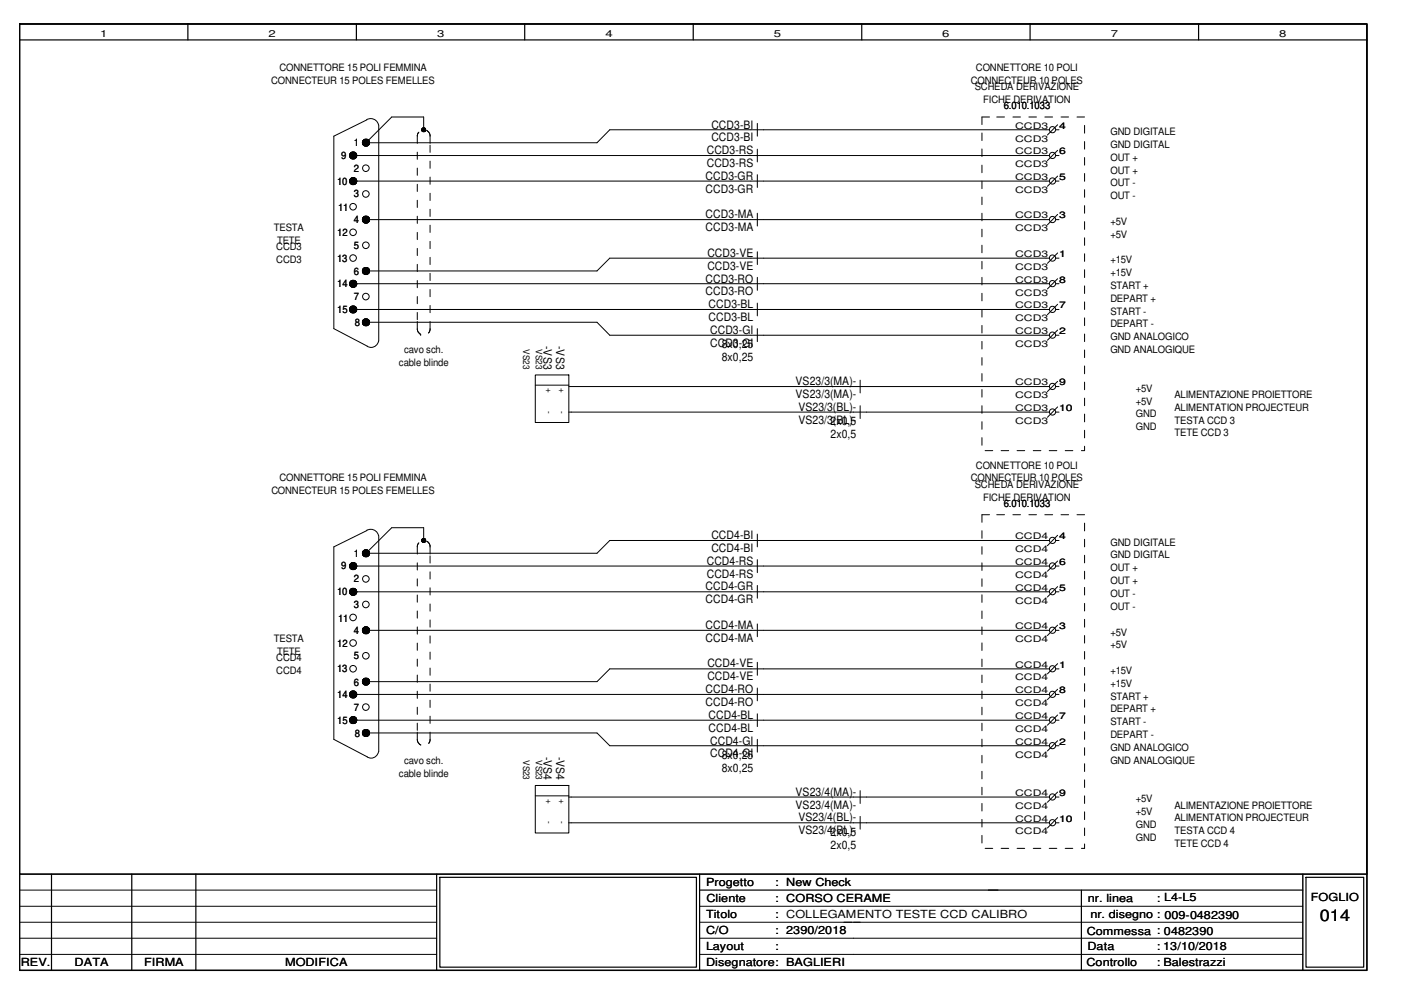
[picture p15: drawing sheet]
<svg xmlns="http://www.w3.org/2000/svg" width="297mm" height="210mm" viewBox="0 0 297 210" stroke-linecap="round" stroke-linejoin="round" font-family="sans-serif">
<defs><g id="words">
<text font-size="3.4" x="279.8" y="195.2">014</text>
<g font-size="2.5">
<text x="150.8" y="27.3">CCD3-BI</text>
<text x="150.8" y="30">CCD3-BI</text>
<text x="149.9" y="32.7">CCD3-RS</text>
<text x="149.9" y="35.4">CCD3-RS</text>
<text x="149.6" y="38.1">CCD3-GR</text>
<text x="149.6" y="40.9">CCD3-GR</text>
<text x="149.6" y="46.3">CCD3-MA</text>
<text x="149.6" y="49">CCD3-MA</text>
<text x="149.6" y="59.9">CCD3-RO</text>
<text x="150" y="54.4">CCD3-VE</text>
<text x="150" y="57.2">CCD3-VE</text>
<text x="149.6" y="62.6">CCD3-RO</text>
<text x="150.2" y="65.3">CCD3-BL</text>
<text x="150.2" y="68.1">CCD3-BL</text>
<text x="150.6" y="70.8">CCD3-GI</text>
<text x="115.2" y="73.4" transform="rotate(90 115.2 73.4)">-VS3</text>
<text x="117.9" y="73.4" transform="rotate(90 117.9 73.4)">-VS3</text>
<text x="150.6" y="73.5">CCD3-GI</text>
<text x="153" y="73.8">8x0,25</text>
<text x="153" y="76.5">8x0,25</text>
<text x="168.7" y="81.7">VS23/3(MA)-</text>
<text x="168.7" y="84.4">VS23/3(MA)-</text>
<text x="169.3" y="87.1">VS23/3(BL)-</text>
<text x="169.3" y="89.8">VS23/3(BL)-</text>
<text x="176.1" y="90.1">2x0,5</text>
<text x="176.1" y="92.8">2x0,5</text>
<text x="149.9" y="119.8">CCD4-RS</text>
<text x="150.8" y="114.3">CCD4-BI</text>
<text x="150.8" y="117">CCD4-BI</text>
<text x="149.6" y="125.2">CCD4-GR</text>
<text x="149.9" y="122.5">CCD4-RS</text>
<text x="149.6" y="127.9">CCD4-GR</text>
<text x="149.6" y="133.3">CCD4-MA</text>
<text x="149.6" y="136.1">CCD4-MA</text>
<text x="150" y="141.5">CCD4-VE</text>
<text x="149.6" y="146.9">CCD4-RO</text>
<text x="149.6" y="149.7">CCD4-RO</text>
<text x="150" y="144.2">CCD4-VE</text>
<text x="150.2" y="152.4">CCD4-BL</text>
<text x="150.2" y="155.1">CCD4-BL</text>
<text x="115.2" y="160.4" transform="rotate(90 115.2 160.4)">-VS4</text>
<text x="117.9" y="160.4" transform="rotate(90 117.9 160.4)">-VS4</text>
<text x="150.6" y="157.9">CCD4-GI</text>
<text x="150.6" y="160.6">CCD4-GI</text>
<text x="153" y="160.9">8x0,25</text>
<text x="153" y="163.6">8x0,25</text>
<text x="168.7" y="168.7">VS23/4(MA)-</text>
<text x="168.7" y="171.4">VS23/4(MA)-</text>
<text x="169.3" y="174.2">VS23/4(BL)-</text>
<text x="169.3" y="176.9">VS23/4(BL)-</text>
<text x="176.1" y="177.2">2x0,5</text>
<text x="176.1" y="179.9">2x0,5</text>
</g>
<g font-size="2.4">
<text x="149.7" y="187.9">Progetto</text>
<text x="149.8" y="191.3">Cliente</text>
<text x="164.3" y="187.9">: New Check</text>
<text x="164.3" y="191.3">: CORSO CERAME</text>
<text x="230.6" y="191.3">nr. linea</text>
<text x="245.3" y="191.3">: L4-L5</text>
<text x="277.9" y="191">FOGLIO</text>
<text x="149.7" y="194.7">Titolo</text>
<text x="164.3" y="194.7">: COLLEGAMENTO TESTE CCD CALIBRO</text>
<text x="231.2" y="194.6">nr. disegno : 009-0482390</text>
<text x="149.7" y="201.5">Layout</text>
<text x="149.7" y="198.1">C/O</text>
<text x="164.3" y="198.1">: 2390/2018</text>
<text x="164.3" y="201.5">:</text>
<text x="230.4" y="198.3">Commessa : 0482390</text>
<text x="230.5" y="201.5">Data</text>
<text x="245.3" y="201.5">: 13/10/2018</text>
<text x="4.4" y="204.9">REV.</text>
<text x="15.8" y="204.9">DATA</text>
<text x="30.6" y="204.9">FIRMA</text>
<text x="60.4" y="204.9">MODIFICA</text>
<text x="149.7" y="204.9">Disegnatore: BAGLIERI</text>
<text x="230.3" y="204.9">Controllo</text>
<text x="245.3" y="204.9">: Balestrazzi</text>
<text x="246.7" y="204.9">Balestrazzi</text>
</g>
<g font-size="2.2">
<text x="57.5" y="17.7">CONNECTEUR 15 POLES FEMELLES</text>
<text x="59.3" y="15">CONNETTORE 15 POLI FEMMINA</text>
<text x="205.8" y="17.7">CONNECTEUR 10 POLES</text>
<text x="206.9" y="15">CONNETTORE 10 POLI</text>
<text x="206.7" y="19.1">SCHEDA DERIVAZIONE</text>
<text x="208.4" y="21.8">FICHE DERIVATION</text>
<text x="212.8" y="23.2">6.010.1033</text>
<text x="235.4" y="28.6">GND DIGITALE</text>
<text x="72.3" y="33.7">9</text>
<text x="75" y="30.9">1</text>
<text x="235.4" y="31.3">GND DIGITAL</text>
<text x="235.4" y="34">OUT +</text>
<text x="71.5" y="39.2">10</text>
<text x="75" y="36.4">2</text>
<text x="75" y="41.8">3</text>
<text x="235.4" y="36.8">OUT +</text>
<text x="235.4" y="39.5">OUT -</text>
<text x="71.7" y="44.7">11</text>
<text x="75" y="47.3">4</text>
<text x="235.4" y="42.2">OUT -</text>
<text x="235.4" y="47.7">+5V</text>
<text x="58.1" y="49">TESTA</text>
<text x="58.6" y="53.1">CCD3</text>
<text x="58.8" y="51.7">TETE</text>
<text x="71.5" y="50">12</text>
<text x="75" y="52.7">5</text>
<text x="235.4" y="50.4">+5V</text>
<text x="58.6" y="55.8">CCD3</text>
<text x="71.5" y="55.5">13</text>
<text x="75" y="58.3">6</text>
<text x="235.4" y="55.8">+15V</text>
<text x="235.4" y="58.5">+15V</text>
<text x="71.5" y="60.9">14</text>
<text x="75" y="63.6">7</text>
<text x="235.4" y="61.3">START +</text>
<text x="235.4" y="64">DEPART +</text>
<text x="71.5" y="66.3">15</text>
<text x="75.2" y="69.2">8</text>
<text x="235.4" y="66.7">START -</text>
<text x="235.4" y="69.4">DEPART -</text>
<text x="84.6" y="77.6">cable blinde</text>
<text x="85.7" y="74.9">cavo sch.</text>
<text x="235.4" y="72.1">GND ANALOGICO</text>
<text x="235.4" y="74.9">GND ANALOGIQUE</text>
<text x="240.8" y="83">+5V</text>
<text x="240.8" y="85.8">+5V</text>
<text x="240.8" y="88.5">GND</text>
<text x="249" y="84.4">ALIMENTAZIONE PROIETTORE</text>
<text x="249" y="87.1">ALIMENTATION PROJECTEUR</text>
<text x="249" y="89.8">TESTA CCD 3</text>
<text x="240.8" y="91.2">GND</text>
<text x="249" y="92.5">TETE CCD 3</text>
<text x="206.9" y="99.4">CONNETTORE 10 POLI</text>
<text x="57.5" y="104.8">CONNECTEUR 15 POLES FEMELLES</text>
<text x="59.3" y="102.1">CONNETTORE 15 POLI FEMMINA</text>
<text x="205.8" y="102.1">CONNECTEUR 10 POLES</text>
<text x="206.7" y="103.4">SCHEDA DERIVAZIONE</text>
<text x="208.4" y="106.2">FICHE DERIVATION</text>
<text x="212.8" y="107.5">6.010.1033</text>
<text x="75" y="118">1</text>
<text x="235.4" y="115.7">GND DIGITALE</text>
<text x="235.4" y="118.4">GND DIGITAL</text>
<text x="72.3" y="120.7">9</text>
<text x="75" y="123.5">2</text>
<text x="235.4" y="121.1">OUT +</text>
<text x="235.4" y="123.8">OUT +</text>
<text x="71.5" y="126.2">10</text>
<text x="71.7" y="131.8">11</text>
<text x="75" y="128.9">3</text>
<text x="235.4" y="126.6">OUT -</text>
<text x="235.4" y="129.3">OUT -</text>
<text x="58.1" y="136.1">TESTA</text>
<text x="71.5" y="137.1">12</text>
<text x="75" y="134.4">4</text>
<text x="235.4" y="134.7">+5V</text>
<text x="235.4" y="137.5">+5V</text>
<text x="58.6" y="140.2">CCD4</text>
<text x="58.6" y="142.9">CCD4</text>
<text x="58.8" y="138.8">TETE</text>
<text x="71.5" y="142.6">13</text>
<text x="75" y="139.8">5</text>
<text x="235.4" y="142.9">+15V</text>
<text x="71.5" y="148">14</text>
<text x="75" y="145.4">6</text>
<text x="235.4" y="145.6">+15V</text>
<text x="235.4" y="148.3">START +</text>
<text x="71.5" y="153.4">15</text>
<text x="75" y="150.7">7</text>
<text x="235.4" y="151">DEPART +</text>
<text x="235.4" y="153.8">START -</text>
<text x="75.2" y="156.3">8</text>
<text x="85.7" y="161.9">cavo sch.</text>
<text x="235.4" y="156.5">DEPART -</text>
<text x="235.4" y="159.2">GND ANALOGICO</text>
<text x="235.4" y="161.9">GND ANALOGIQUE</text>
<text x="84.6" y="164.7">cable blinde</text>
<text x="240.8" y="170.1">+5V</text>
<text x="240.8" y="172.8">+5V</text>
<text x="249" y="171.4">ALIMENTAZIONE PROIETTORE</text>
<text x="240.8" y="175.6">GND</text>
<text x="240.8" y="178.3">GND</text>
<text x="249" y="174.2">ALIMENTATION PROJECTEUR</text>
<text x="249" y="176.9">TESTA CCD 4</text>
<text x="249" y="179.6">TETE CCD 4</text>
</g>
<g font-size="2">
<text x="21.2" y="7.8">1</text>
<text x="56.9" y="7.8">2</text>
<text x="92.7" y="7.8">3</text>
<text x="128.4" y="7.8">4</text>
<text x="164.1" y="7.8">5</text>
<text x="199.8" y="7.8">6</text>
<text x="235.5" y="7.8">7</text>
<text x="271.2" y="7.8">8</text>
</g>
<g font-size="1.9">
<text x="215.2" y="27.3">CCD3</text>
<text x="224.5" y="27.3">4</text>
<text x="215.2" y="30">CCD3</text>
<text x="215.2" y="32.7">CCD3</text>
<text x="215.2" y="35.4">CCD3</text>
<text x="224.5" y="32.7">6</text>
<text x="215.2" y="38.2">CCD3</text>
<text x="215.2" y="40.9">CCD3</text>
<text x="224.5" y="38.2">5</text>
<text x="215.2" y="46.3">CCD3</text>
<text x="224.5" y="46.3">3</text>
<text x="215.2" y="49.1">CCD3</text>
<text x="215.2" y="54.5">CCD3</text>
<text x="215.2" y="57.2">CCD3</text>
<text x="215.2" y="59.9">CCD3</text>
<text x="224.5" y="54.5">1</text>
<text x="224.5" y="59.9">8</text>
<text x="215.2" y="62.7">CCD3</text>
<text x="215.2" y="65.4">CCD3</text>
<text x="224.5" y="65.4">7</text>
<text x="215.2" y="70.8">CCD3</text>
<text x="215.2" y="68.1">CCD3</text>
<text x="224.5" y="70.8">2</text>
<text x="110.9" y="74.1" transform="rotate(90 110.9 74.1)">VS23</text>
<text x="113.6" y="74.1" transform="rotate(90 113.6 74.1)">VS23</text>
<text x="215.2" y="73.5">CCD3</text>
<text x="115.8" y="82.3" transform="rotate(90 115.8 82.3)">+</text>
<text x="118.5" y="82.3" transform="rotate(90 118.5 82.3)">+</text>
<text x="215.2" y="81.7">CCD3</text>
<text x="224.5" y="81.7">9</text>
<text x="115.8" y="87.1" transform="rotate(90 115.8 87.1)">-</text>
<text x="118.5" y="87.1" transform="rotate(90 118.5 87.1)">-</text>
<text x="215.2" y="84.4">CCD3</text>
<text x="215.2" y="87.2">CCD3</text>
<text x="215.2" y="89.9">CCD3</text>
<text x="224.5" y="87.2">10</text>
<text x="215.2" y="114.3">CCD4</text>
<text x="215.2" y="117.1">CCD4</text>
<text x="215.2" y="119.8">CCD4</text>
<text x="224.5" y="114.3">4</text>
<text x="224.5" y="119.8">6</text>
<text x="215.2" y="122.5">CCD4</text>
<text x="215.2" y="125.2">CCD4</text>
<text x="224.5" y="125.2">5</text>
<text x="215.2" y="128">CCD4</text>
<text x="215.2" y="133.4">CCD4</text>
<text x="215.2" y="136.1">CCD4</text>
<text x="224.5" y="133.4">3</text>
<text x="215.2" y="141.6">CCD4</text>
<text x="224.5" y="141.6">1</text>
<text x="215.2" y="144.3">CCD4</text>
<text x="215.2" y="147">CCD4</text>
<text x="215.2" y="149.7">CCD4</text>
<text x="224.5" y="147">8</text>
<text x="215.2" y="152.4">CCD4</text>
<text x="215.2" y="155.2">CCD4</text>
<text x="224.5" y="152.4">7</text>
<text x="110.9" y="161.2" transform="rotate(90 110.9 161.2)">VS23</text>
<text x="113.6" y="161.2" transform="rotate(90 113.6 161.2)">VS23</text>
<text x="215.2" y="157.9">CCD4</text>
<text x="215.2" y="160.6">CCD4</text>
<text x="224.5" y="157.9">2</text>
<text x="115.8" y="169.3" transform="rotate(90 115.8 169.3)">+</text>
<text x="118.5" y="169.3" transform="rotate(90 118.5 169.3)">+</text>
<text x="215.2" y="168.8">CCD4</text>
<text x="215.2" y="171.5">CCD4</text>
<text x="224.5" y="168.8">9</text>
<text x="115.8" y="174.2" transform="rotate(90 115.8 174.2)">-</text>
<text x="118.5" y="174.2" transform="rotate(90 118.5 174.2)">-</text>
<text x="215.2" y="174.2">CCD4</text>
<text x="215.2" y="176.9">CCD4</text>
<text x="224.5" y="174.2">10</text>
</g>
</g></defs>
<path d="M4.1 5.1h285.7v200.6h-285.7zM276.2 185.3v20.4" fill="none" stroke="#000" stroke-width=".3"/>
<g fill="none" stroke="#000" stroke-width=".25">
<path d="M4.1 5.1h285.7v200.6h-285.7zM4.1 5.1h285.7v180.2h-285.7zM4.1 8.5h285.7M39.8 5.1v3.4M75.6 5.1v3.4M111.2 5.1v3.4M147 5.1v3.4M182.7 5.1v3.4M218.4 5.1v3.4M254.1 5.1v3.4M4.1 185.3h285.7M10.9 185.3v20.4"/>
<path d="M27.9 185.3v20.4M41.5 185.3v20.4M92.6 185.3v20.4M93.3 186h54.4v19.1h-54.4zM148.3 185.3v20.4M148.3 188.7h127.9M229.3 188.7v17M276.9 186h12.2v19.1h-12.2z"/>
</g>
<g fill="none" stroke="#000" stroke-width=".21">
<path d="M74.1 33.1h1.5M74.1 33h1.5M74.1 33h148.4M74.1 32.9h1.5M74.1 32.8h1.5M74.1 38.6h1.5M74.1 38.5h1.5M74.1 38.4h1.5M74.1 38.4h148.4M74.1 38.3h1.5M74.1 38.2h1.5M74.2 33.3h1.4"/>
<path d="M74.2 33.2h1.4M74.2 32.7h1.4M74.2 38.7h1.4M74.2 38.1h1.4M74.2 32.6h1.4M74.2 38.8h1.4M74.2 38h1.3M74.2 33.4h1.3M74.2 32.6h1.3M74.2 38.9h1.3M74.3 33.4h1.2M74.3 32.5h1.2"/>
<path d="M74.3 38.9h1.2M74.3 33.5h1.1M74.3 32.4h1.1M74.3 38.9h1.1M74.3 37.9h1.1M74.3 37.8h1.1M74.4 32.4h1M74.4 39h1M74.4 32.3h.9M74.4 37.8h.9M74.5 33.6h.8M74.5 32.3h.8"/>
<path d="M74.5 39.1h.8M74.5 37.8h.8M74.5 33.7h.7M74.6 33.7h.5M74.6 39.1h.5M74.7 32.2h.4M74.7 39.2h.4M74.7 37.7h.4M75.6 33.3l-1.4 .1M75.6 33.1h-1.5M76.8 30.4h1.6M76.8 30.3h1.6"/>
<path d="M76.8 30.2h1.6M76.8 30.1h1.6M76.9 30.5h1.4M76.9 30.4h1.4M76.9 30.1h1.5M76.9 30h1.4M76.9 30.6h1.4M76.9 29.9h1.4M77 30.7h1.2M77 29.8h1.2M77 30.8h1.1M77.1 29.7h1"/>
<path d="M77.1 30.9h1M77.1 29.6h1M77.2 30.9h.8M77.2 29.6h.8M77.3 30.9h.6M77.3 29.5h.6M77.4 31h.4M77.7 25.4a1.73 1.73 0 0 1 2.6 1.1M77.8 25.4l-7 3.5v40.8l7 3.7a1.58 1.58 0 0 0 2.5-1.1M80.3 26.5v45.8M88.5 32.3v1.5M88.5 35.6v1.6"/>
<path d="M88.5 39.1v1.5M88.8 28l-.3 .7v1.7M89.4 27.6h.9M89.4 27.5h.9M89.4 27.4h.9M89.4 27.3h.9M89.4 27.7h.8M89.5 27.3h.7M89.5 27.8h.7M89.6 27.2h.5M89.6 27.9h.5M89.7 27.1h.3"/>
<path d="M89.7 27.9h.3M89.8 27.5v-2.7h-6.7l-5.5 5.5M90.5 27.7h.1M90.5 27.7l.4 .3 .3 .6v1.8M91.2 30.8v1.5M91.2 34.2v1.5M91.2 37.5v1.6M160.6 26.2v2.7M160.6 31.6v2.7M160.6 37v2.8M208.2 28.2v1.6M208.2 31.6v1.6"/>
<path d="M208.2 35v1.6M208.2 38.4v1.6M209.8 24.8h-1.6v1.6M211.3 24.8h1.7M214.8 24.8h1.6M218.1 24.8h1.6M221.5 24.8h1.7M222.5 27.5h-93.2l-2.7 2.8h-49.8M223.9 33h.6M223.9 38.4h.6M223.9 27.5h.6M224.2 26.5l-2.1 2.1"/>
<path d="M224.2 31.9l-2.1 2.1M224.2 37.3l-2.1 2.2M225 24.8h1.6M228.3 24.8h1.7M230 26.6v1.6M230 30v1.6M230 33.4v1.6M230 36.8v1.6M74.1 60h1.5M74.2 59.9h1.4M74.2 59.8h1.3M74.2 59.7h1.3"/>
<path d="M74.3 59.7h1.2M74.3 59.6h1.1M74.4 59.6h.9M74.5 59.5h.8M74.5 59.5h.7M74.7 59.4h.4M76.8 46.7h1.6M76.8 46.6h145.7M76.8 46.5h1.6M76.8 46.4h1.6M76.8 57.6h1.6M76.8 57.5h1.6"/>
<path d="M76.8 57.4h1.6M76.8 57.3h1.6M76.9 46.9h1.4M76.9 46.8h1.4M76.9 46.7h1.5M76.9 46.4h1.5M76.9 46.3h1.4M76.9 57.7h1.4M76.9 57.6h1.5M76.9 57.2h1.4M76.9 46.2h1.4M76.9 57.8h1.4"/>
<path d="M76.9 57.1h1.4M77 47h1.2M77 57.9h1.2M77 57h1.2M77 47.1h1.2M77 46.1h1.2M77 46.1h1.1M77 46h1.1M77 56.9h1.1M77.1 47.2h1M77.1 47.1h1M77.1 58h1"/>
<path d="M77.1 46h1M77.2 47.2h.8M77.2 58.1h.8M77.2 56.8h.8M77.3 45.9h.6M77.3 56.8h.6M77.3 47.3h.6M77.3 45.8h.6M77.4 56.7h.4M77.4 47.3h.4M77.4 58.2h.4M88.5 42.5v1.5"/>
<path d="M88.5 45.8v1.6M88.5 49.3v1.5M88.5 52.7v1.5M88.5 56v1.6M88.5 59.5v1.5M91.2 41v1.5M91.2 44.4v1.5M91.2 47.8v1.5M91.2 51.2v1.5M91.2 54.6v1.5M91.2 58v1.5M160.6 45.2v2.7"/>
<path d="M160.6 53.4v2.7M160.6 58.8v2.8M208.2 41.8v1.6M208.2 45.2v1.6M208.2 48.6v1.6M208.2 52v1.6M208.2 55.4v1.6M208.2 58.8v1.6M222.5 54.7h-93.2l-2.7 2.7h-49.8M223.9 46.6h.6M223.9 54.7h.6M224.2 45.5l-2.1 2.2"/>
<path d="M224.2 53.6l-2.1 2.2M224.2 59.1l-2.1 2.2M230 40.2v1.6M230 43.6v1.6M230 47v1.6M230 50.4v1.6M230 53.8v1.6M230 57.2v1.6M74.1 60.4h1.5M74.1 60.3h1.5M74.1 60.2h1.5M74.1 60.2h148.4"/>
<path d="M74.1 60.1h1.5M74.1 65.8h1.5M74.1 65.7h1.5M74.1 65.6h148.4M74.1 65.6h1.5M74.1 65.5h1.5M74.1 65.4h1.5M74.2 60.4h1.4M74.2 65.9h1.4M74.2 65.4h1.4M74.2 65.3h1.4M74.2 60.6h1.3"/>
<path d="M74.2 60.5h1.4M74.2 66h1.3M74.2 65.2h1.3M74.3 66.1h1.2M74.3 65.2h1.2M74.3 65.1h1.2M74.3 60.7h1.1M74.4 60.7h1M74.4 66.2h1M74.4 60.8h.9M74.4 65h.9M74.5 66.3h.8"/>
<path d="M74.5 60.8h.8M74.5 66.3h.7M74.5 64.9h.7M74.6 66.3h.5M74.6 64.9h.5M74.7 60.9h.4M75.6 60.5h-1.4M76.8 68.5h1.6M76.8 68.4h1.6M76.8 68.3h49.8l2.7 2.8h93.2M76.8 68.3h1.6M76.8 68.2h1.6"/>
<path d="M76.9 68.6h1.4M76.9 68.5h1.4M76.9 68.2h1.5M76.9 68.1h1.4M76.9 68.7h1.4M76.9 68h1.4M76.9 67.9h1.4M77 68.8h1.2M77 68.7h1.2M77 67.9h1.2M77 67.8h1.1M77.1 68.9h1"/>
<path d="M77.1 67.7h1M77.2 69h.8M77.2 67.7h.8M77.3 67.6h.6M77.3 69h.6M77.4 67.6h.4M88.5 68.2v1.9l.7 .8M88.5 62.9v1.5M88.5 66.3v1.5M89.2 70.9h.1M91.2 61.4v1.5M91.2 64.8v1.5"/>
<path d="M91.2 68.2v1.8l-.4 .6M113.5 79.5h7.1v10.1h-7.1zM160.6 64.3v2.7M160.6 69.7v2.7M208.2 62.2v1.6M208.2 65.6v1.6M208.2 69v1.6M208.2 72.4v1.6M208.2 75.8v1.6M208.2 79.2v1.6M223.9 60.2h.6M223.9 65.6h.6"/>
<path d="M223.9 71.1h.6M224.2 70l-2.1 2.1M224.2 64.5l-2.1 2.2M230 60.6v1.6M230 64v1.6M230 67.4v1.6M230 70.8v1.6M230 74.2v1.6M230 77.6v1.6M113.5 81.7h7.1M120.6 87.4h101.9M120.6 82h101.9"/>
<path d="M182.4 80.6v2.7M182.4 86v2.7M208.2 82.6v1.6M208.2 86v1.6M208.2 89.4v1.6M208.2 92.8v1.6M208.9 95.5h1.6M212.3 95.5h1.6M215.6 95.5h1.7M219.1 95.5h1.6M222.5 95.5h1.6M223.9 82h.6"/>
<path d="M223.9 87.4h.6M224.2 80.9l-2.1 2.1M224.2 86.3l-2.1 2.2M225.8 95.5h1.7M230 94.6v.9h-.7M230 81v1.6M230 84.4v1.6M230 87.8v1.7M230 91.2v1.6M74.1 119.9h1.5M74.1 119.8h1.5M74.2 119.8h1.4"/>
<path d="M74.2 119.7l1.4 .1M74.2 119.7h1.4M74.2 119.6h1.3M74.3 119.5h1.2M74.4 119.5h1M74.4 119.4h.9M74.5 119.4h.8M74.5 119.3h.7M76.8 117.4h1.6M76.8 117.3h1.6M76.8 117.2h1.6M76.9 117.6h1.4"/>
<path d="M76.9 117.5h1.4M76.9 117.1h1.5M76.9 117.1h1.4M76.9 117h1.4M76.9 116.9h1.4M77 117.7h1.2M77 116.9h1.2M77 117.8h1.2M77 116.8h1.2M77 116.8h1.1M77.1 117.9h1M77.1 116.7h1"/>
<path d="M77.2 117.9h.8M77.2 116.7h.8M77.2 118h.8M77.3 116.6h.6M77.3 118h.6M77.7 112.4a1.73 1.73 0 0 1 2.6 1.2M77.8 112.5l-7 3.5v40.8l7 3.7a1.58 1.58 0 0 0 2.5-1.1M80.3 113.6v45.8M88.5 119.3v1.6M88.8 115.1l-.3 .6v1.8M89.4 114.6h.9M89.4 114.7h.9"/>
<path d="M89.4 114.8h.9M89.4 114.4h.9M89.4 114.4h.8M89.5 114.3h.7M89.5 114.9h.7M89.5 114.8h.7M89.6 114.2h.5M89.6 115h.4M89.7 114.2h.3M89.8 114.6v-2.7h-6.7l-5.5 5.4M90.3 114.5h-.9M90.5 114.8h.1"/>
<path d="M90.5 114.8l.4 .3 .3 .6v1.8M91.2 117.9v1.5M160.6 113.2v2.8M160.6 118.7v2.7M208.2 112.5v1.6M208.2 115.9v1.6M208.2 119.3v1.6M209.8 109.1h-1.6v1.6M211.3 109.1h1.7M214.8 109.1h1.6M218.1 109.1h1.6M221.5 109.1h1.7"/>
<path d="M222.5 114.6h-93.2l-2.7 2.7h-49.8M223.9 114.6h.6M224.2 113.5l-2.1 2.2M224.2 119l-2.1 2.1M225 109.1h1.6M228.3 109.1h1.7M230 110.9v1.7M230 114.3v1.7M230 117.7v1.6M74.1 120.2h1.5M74.1 120.1h1.5M74.1 120h148.4"/>
<path d="M74.1 125.7h1.5M74.1 125.6h1.5M74.1 125.5h1.5M74.1 125.5h148.4M74.1 125.4h1.5M74.1 125.3h1.5M74.2 120.4h1.4M74.2 120.3h1.4M74.2 125.8h1.4M74.2 125.7h1.4M74.2 125.3h1.4M74.2 125.2h1.4"/>
<path d="M74.2 125.1h1.4M74.2 125.1h1.3M74.2 120.5h1.3M74.2 120.4h1.3M74.2 125.9h1.3M74.3 120.5h1.2M74.3 126h1.2M74.3 125.9h1.2M74.3 125h1.2M74.3 120.6h1.1M74.3 126h1.1M74.3 124.9h1.1"/>
<path d="M74.4 120.6h.9M74.4 124.9h.9M74.4 124.8h.9M74.5 126.1h.8M74.5 120.7h.8M74.5 120.7h.7M74.5 126.2h.7M74.5 124.8h.7M74.6 126.2h.5M74.7 120.8h.4M75.6 125.8l-1.4 .1M75.6 120.1l-1.5 .1"/>
<path d="M75.6 125.6h-1.5M76.8 133.8h1.6M76.8 133.7h1.6M76.8 133.6h145.7M76.8 133.6h1.6M76.8 133.5h1.6M76.9 133.9h1.4M76.9 133.8h1.5M76.9 133.5h1.5M76.9 133.4h1.5M76.9 133.3h1.4M76.9 134h1.4"/>
<path d="M77 133.2h1.2M77 134.1h1.2M77 133.1h1.2M77 134.2h1.1M77 133.1h1.1M77.1 134.2h1M77.1 133.1h1M77.2 133h.8M77.3 134.3h.6M77.3 134.4h.6M77.3 132.9h.6M77.4 132.9h.4"/>
<path d="M88.5 122.7v1.5M88.5 126.2v1.5M88.5 129.5v1.6M88.5 132.9v1.6M88.5 136.4v1.5M88.5 139.7v1.6M91.2 121.2v1.6M91.2 124.6v1.6M91.2 128.1v1.5M91.2 131.4v1.6M91.2 134.8v1.6M91.2 138.3v1.5"/>
<path d="M160.6 124.1v2.7M160.6 132.3v2.7M208.2 122.7v1.6M208.2 126.1v1.6M208.2 129.5v1.6M208.2 132.9v1.6M208.2 136.3v1.6M208.2 139.7v1.7M223.9 120h.6M223.9 125.5h.6M223.9 133.6h.6M224.2 124.4l-2.1 2.2"/>
<path d="M224.2 132.5l-2.1 2.2M230 121.1v1.7M230 124.5v1.7M230 127.9v1.6M230 131.3v1.7M230 134.7v1.7M230 138.1v1.6M74.1 147.4h1.5M74.1 147.3h1.5M74.1 147.2h148.4M74.1 147.2h1.5M74.1 147.1h1.5"/>
<path d="M74.1 152.9h1.5M74.1 152.8h1.5M74.1 152.7h1.5M74.1 152.7h148.4M74.1 152.6h1.5M74.1 152.5l1.5 .1M74.1 152.5h1.5M74.2 147h1.4M74.2 146.9h1.4M74.2 152.9h1.4M74.2 152.4h1.4M74.2 147.6h1.4"/>
<path d="M74.2 153.1h1.3M74.2 153h1.4M74.2 152.3h1.4M74.2 147.7h1.3M74.2 146.8h1.3M74.2 152.3h1.3M74.2 152.2h1.3M74.3 147.7h1.2M74.3 146.8h1.2M74.3 153.2h1.2M74.3 152.2h1.2M74.3 147.8h1.1"/>
<path d="M74.3 146.7h1.1M74.3 153.2h1.1M74.3 152.1h1.1M74.4 147.8h1M74.4 146.6h.9M74.4 153.3h.9M74.4 152.1h.9M74.5 147.9h.8M74.5 153.3h.8M74.5 152h.8M74.5 146.6h.7M74.5 153.4h.7"/>
<path d="M74.6 146.5h.5M74.6 152h.5M74.7 148h.4M74.7 151.9h.4M75.6 147.5h-1.4M75.6 153h-1.4M76.8 144.7h1.6M76.8 144.6h1.6M76.8 144.5h1.6M76.8 144.4h1.6M76.8 155.5h1.6M76.8 155.4h1.6"/>
<path d="M76.8 155.4h49.8l2.7 2.7h93.2M76.8 155.3h1.6M76.9 144.7h1.4M76.9 144.7h1.5M76.9 144.3h1.5M76.9 144.3h1.4M76.9 144.2h1.4M76.9 155.7h1.4M76.9 155.6h1.4M76.9 155.6h1.5M76.9 155.2h1.5M76.9 155.2h1.4"/>
<path d="M76.9 144.9h1.4M76.9 144.8h1.4M76.9 144.1h1.4M76.9 155.8h1.4M76.9 155.1h1.4M76.9 155h1.4M77 144.9h1.2M77 155.8h1.2M77 155h1.2M77 144.1h1.2M77 144h1.2M77 155.9h1.2"/>
<path d="M77 154.9h1.2M77 145h1.1M77 144h1.1M77.1 145.1h1M77.1 143.9h1M77.1 156h1M77.1 154.8h1M77.2 145.2h.8M77.2 156h.8M77.2 154.8h.8M77.2 143.8h.8M77.3 156.1h.6"/>
<path d="M77.3 154.7h.6M77.3 145.2h.6M77.3 143.8h.6M78.3 155.7h-1.4M88.5 155.2v1.9l.3 .5 .4 .3M88.5 143.1v1.6M88.5 146.6v1.5M88.5 149.9v1.6M88.5 153.3v1.6M91.2 141.6v1.6M91.2 145v1.6M91.2 148.5v1.5"/>
<path d="M91.2 151.8v1.6M91.2 155.2v1.9l-.3 .5M160.6 140.4v2.8M160.6 145.9v2.7M160.6 151.3v2.8M160.6 156.8v2.7M208.2 143.1v1.6M208.2 146.5v1.6M208.2 149.9v1.7M208.2 153.3v1.6M208.2 156.7v1.6M222.5 141.8h-93.2l-2.7 2.7h-49.8"/>
<path d="M223.9 147.2h.6M223.9 152.7h.6M223.9 141.8h.6M223.9 158.1h.6M224.2 140.7l-2.1 2.2M224.2 146.1l-2.1 2.2M224.2 151.6l-2.1 2.2M224.2 157.1l-2.1 2.1M230 141.5v1.7M230 144.9v1.7M230 148.3v1.6M230 151.7v1.7"/>
<path d="M230 155.2v1.6M230 158.5v1.6M113.5 166.5h7.1v10.1h-7.1zM113.5 168.7h7.1M120.6 174.5h101.9M120.6 169h101.9M182.4 167.6v2.7M182.4 173.1v2.7M208.2 160.1v1.7M208.2 163.5v1.6M208.2 166.9v1.6M208.2 170.3v1.7"/>
<path d="M208.2 173.7v1.6M208.2 177.1v1.6M208.9 179.9h1.6M212.3 179.9h1.6M215.6 179.9h1.7M219.1 179.9h1.6M222.5 179.9h1.6M223.9 169h.6M223.9 174.5h.6M224.2 167.9l-2.1 2.2M224.2 173.4l-2.1 2.2M225.8 179.9h1.7"/>
<path d="M230 161.9v1.7M230 165.4v1.6M230 168.7v1.6M230 172.1v1.7M230 175.6v1.6M230 178.9v1h-.7M4.1 195.5h88.5M4.1 198.9h88.5M4.1 192.2h88.5M4.1 188.7h88.5M148.3 195.5h127.9M148.3 198.9h127.9"/>
<path d="M148.3 192.2h127.9M4.1 202.4h88.5M148.3 202.4h127.9"/>
<circle cx="74.9" cy="32.9" r=".7"/>
<circle cx="74.9" cy="38.4" r=".7"/>
<circle cx="77.6" cy="30.2" r=".7"/>
<circle cx="77.6" cy="35.7" r=".7"/>
<circle cx="89.8" cy="27.5" r=".4"/>
<circle cx="223.2" cy="38.4" r=".66"/>
<circle cx="223.2" cy="27.5" r=".66"/>
<circle cx="223.2" cy="33" r=".66"/>
<circle cx="74.9" cy="43.8" r=".7"/>
<circle cx="74.9" cy="54.7" r=".7"/>
<circle cx="74.9" cy="49.2" r=".7"/>
<circle cx="77.6" cy="41.1" r=".7"/>
<circle cx="77.6" cy="52" r=".7"/>
<circle cx="77.6" cy="46.5" r=".7"/>
<circle cx="77.6" cy="57.4" r=".7"/>
<circle cx="223.2" cy="46.5" r=".66"/>
<circle cx="223.2" cy="54.7" r=".66"/>
<circle cx="74.9" cy="65.6" r=".7"/>
<circle cx="74.9" cy="60.1" r=".7"/>
<circle cx="77.6" cy="68.3" r=".7"/>
<circle cx="77.6" cy="62.9" r=".7"/>
<circle cx="223.2" cy="71.1" r=".66"/>
<circle cx="223.2" cy="65.6" r=".66"/>
<circle cx="223.2" cy="60.1" r=".66"/>
<circle cx="223.2" cy="87.4" r=".66"/>
<circle cx="223.2" cy="81.9" r=".66"/>
<circle cx="74.9" cy="120" r=".7"/>
<circle cx="77.6" cy="117.3" r=".7"/>
<circle cx="89.8" cy="114.6" r=".4"/>
<circle cx="223.2" cy="114.6" r=".66"/>
<circle cx="223.2" cy="120" r=".66"/>
<circle cx="74.9" cy="125.4" r=".7"/>
<circle cx="74.9" cy="130.9" r=".7"/>
<circle cx="74.9" cy="136.3" r=".7"/>
<circle cx="77.6" cy="122.7" r=".7"/>
<circle cx="77.6" cy="139" r=".7"/>
<circle cx="77.6" cy="128.2" r=".7"/>
<circle cx="77.6" cy="133.6" r=".7"/>
<circle cx="223.2" cy="125.5" r=".66"/>
<circle cx="223.2" cy="133.6" r=".66"/>
<circle cx="74.9" cy="147.2" r=".7"/>
<circle cx="74.9" cy="152.7" r=".7"/>
<circle cx="74.9" cy="141.8" r=".7"/>
<circle cx="77.6" cy="144.5" r=".7"/>
<circle cx="77.6" cy="155.4" r=".7"/>
<circle cx="77.6" cy="149.9" r=".7"/>
<circle cx="223.2" cy="152.7" r=".66"/>
<circle cx="223.2" cy="147.2" r=".66"/>
<circle cx="223.2" cy="158.1" r=".66"/>
<circle cx="223.2" cy="141.8" r=".66"/>
<circle cx="223.2" cy="174.4" r=".66"/>
<circle cx="223.2" cy="169" r=".66"/>
</g>
<use href="#words"/>
</svg>
